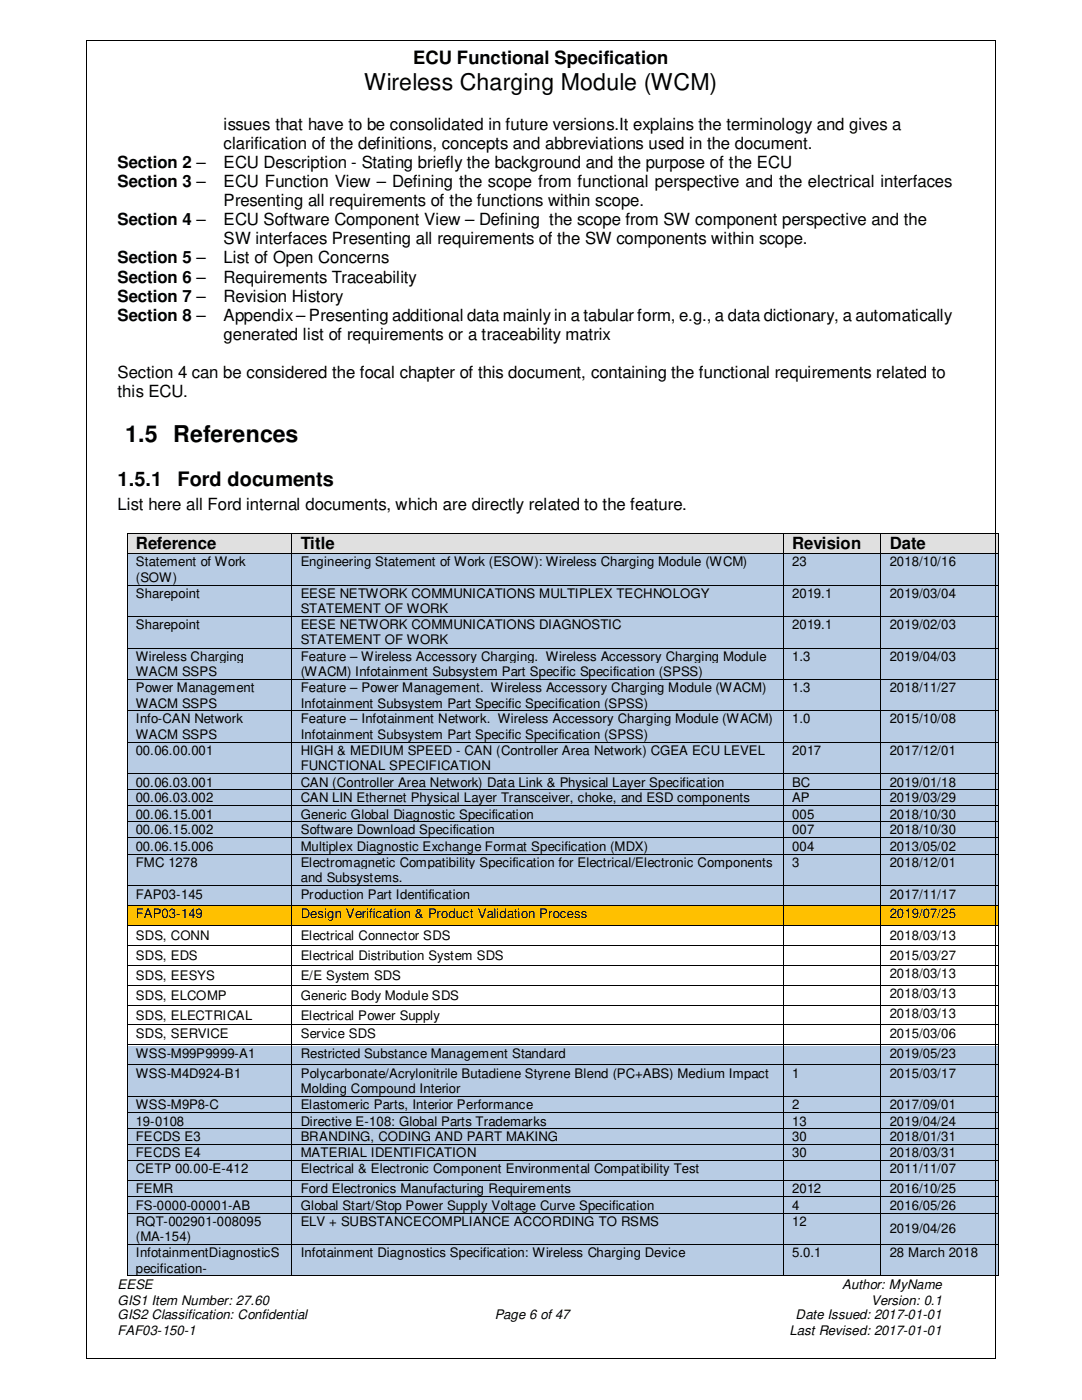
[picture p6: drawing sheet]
<svg xmlns="http://www.w3.org/2000/svg" width="216mm" height="279mm" viewBox="0 0 216 279" stroke-linecap="round" stroke-linejoin="round" font-family="sans-serif">
<defs><g id="words">
<g font-size="4.6">
<text x="72.6" y="17.9">Wireless Charging Module (WCM)</text>
<text x="25" y="88.3">1.5 References</text>
</g>
<g font-size="4">
<text x="23.5" y="96.9">1.5.1</text>
<text x="35.4" y="96.9">Ford documents</text>
</g>
<text font-size="3.7" x="82.5" y="12.8">ECU Functional Specification</text>
<g font-size="3.3">
<text x="44.6" y="25.9">issues that have to be consolidated in future versions.It explains the terminology and gives a</text>
<text x="44.6" y="29.7">clarification of the definitions, concepts and abbreviations used in the document.</text>
<text x="23.5" y="33.5">Section 2 –</text>
<text x="44.6" y="33.5">ECU Description - Stating briefly the background and the purpose of the ECU</text>
<text x="23.5" y="37.3">Section 3 –</text>
<text x="44.6" y="37.3">ECU Function View – Defining the scope from functional perspective and the electrical interfaces</text>
<text x="44.6" y="41.1">Presenting all requirements of the functions within scope.</text>
<text x="23.5" y="44.9">Section 4 –</text>
<text x="44.6" y="44.9">ECU Software Component View – Defining the scope from SW component perspective and the</text>
<text x="23.5" y="52.5">Section 5 –</text>
<text x="44.6" y="48.7">SW interfaces Presenting all requirements of the SW components within scope.</text>
<text x="44.6" y="52.5">List of Open Concerns</text>
<text x="23.5" y="56.4">Section 6 –</text>
<text x="44.6" y="56.4">Requirements Traceability</text>
<text x="23.5" y="60.2">Section 7 –</text>
<text x="23.5" y="64">Section 8 –</text>
<text x="44.6" y="60.2">Revision History</text>
<text x="44.6" y="64">Appendix – Presenting additional data mainly in a tabular form, e.g., a data dictionary, a automatically</text>
<text x="44.6" y="67.8">generated list of requirements or a traceability matrix</text>
<text x="23.5" y="75.4">Section 4 can be considered the focal chapter of this document, containing the functional requirements related to</text>
<text x="23.5" y="79.2">this ECU.</text>
<text x="23.5" y="101.9">List here all Ford internal documents, which are directly related to the feature.</text>
<text x="27.1" y="109.6">Reference</text>
<text x="60" y="109.6">Title</text>
<text x="158.1" y="109.6">Revision</text>
<text x="177.5" y="109.6">Date</text>
</g>
<g font-size="2.6">
<text x="27.1" y="113">Statement of Work</text>
<text x="60" y="113">Engineering Statement of Work (ESOW): Wireless Charging Module (WCM)</text>
<text x="158.1" y="113">23</text>
<text x="177.5" y="113">2018/10/16</text>
<text x="27.1" y="116.1">(SOW)</text>
<text x="27.1" y="119.3">Sharepoint</text>
<text x="60" y="119.3">EESE NETWORK COMMUNICATIONS MULTIPLEX TECHNOLOGY</text>
<text x="158.1" y="119.3">2019.1</text>
<text x="177.5" y="119.3">2019/03/04</text>
<text x="27.1" y="125.6">Sharepoint</text>
<text x="60" y="122.4">STATEMENT OF WORK</text>
<text x="60" y="125.6">EESE NETWORK COMMUNICATIONS DIAGNOSTIC</text>
<text x="158.1" y="125.6">2019.1</text>
<text x="177.5" y="125.6">2019/02/03</text>
<text x="27.1" y="131.9">Wireless Charging</text>
<text x="60" y="128.6">STATEMENT OF WORK</text>
<text x="60" y="131.9">Feature – Wireless Accessory Charging. Wireless Accessory Charging Module</text>
<text x="158.1" y="131.9">1.3</text>
<text x="177.5" y="131.9">2019/04/03</text>
<text x="27.1" y="134.9">WACM SSPS</text>
<text x="60" y="134.9">(WACM) Infotainment Subsystem Part Specific Specification (SPSS)</text>
<text x="27.1" y="138.1">Power Management</text>
<text x="27.1" y="141.2">WACM SSPS</text>
<text x="60" y="138.1">Feature – Power Management. Wireless Accessory Charging Module (WACM)</text>
<text x="60" y="141.2">Infotainment Subsystem Part Specific Specification (SPSS)</text>
<text x="158.1" y="138.1">1.3</text>
<text x="177.5" y="138.1">2018/11/27</text>
<text x="27.1" y="144.4">Info-CAN Network</text>
<text x="27.1" y="147.5">WACM SSPS</text>
<text x="60" y="144.4">Feature – Infotainment Network. Wireless Accessory Charging Module (WACM)</text>
<text x="60" y="147.5">Infotainment Subsystem Part Specific Specification (SPSS)</text>
<text x="158.1" y="144.4">1.0</text>
<text x="177.5" y="144.4">2015/10/08</text>
<text x="27.1" y="150.6">00.06.00.001</text>
<text x="60" y="150.6">HIGH &amp; MEDIUM SPEED - CAN (Controller Area Network) CGEA ECU LEVEL</text>
<text x="60" y="153.7">FUNCTIONAL SPECIFICATION</text>
<text x="158.1" y="150.6">2017</text>
<text x="177.5" y="150.6">2017/12/01</text>
<text x="27.1" y="157">00.06.03.001</text>
<text x="27.1" y="160.1">00.06.03.002</text>
<text x="60" y="157">CAN (Controller Area Network) Data Link &amp; Physical Layer Specification</text>
<text x="60" y="160.1">CAN LIN Ethernet Physical Layer Transceiver, choke, and ESD components</text>
<text x="158.1" y="157">BC</text>
<text x="158.1" y="160.1">AP</text>
<text x="177.5" y="157">2019/01/18</text>
<text x="177.5" y="160.1">2019/03/29</text>
<text x="27.1" y="163.4">00.06.15.001</text>
<text x="27.1" y="166.5">00.06.15.002</text>
<text x="60" y="163.4">Generic Global Diagnostic Specification</text>
<text x="60" y="166.5">Software Download Specification</text>
<text x="158.1" y="163.4">005</text>
<text x="158.1" y="166.5">007</text>
<text x="177.5" y="163.4">2018/10/30</text>
<text x="177.5" y="166.5">2018/10/30</text>
<text x="27.1" y="169.8">00.06.15.006</text>
<text x="27.1" y="173.1">FMC 1278</text>
<text x="60" y="169.8">Multiplex Diagnostic Exchange Format Specification (MDX)</text>
<text x="60" y="173.1">Electromagnetic Compatibility Specification for Electrical/Electronic Components</text>
<text x="158.1" y="169.8">004</text>
<text x="158.1" y="173.1">3</text>
<text x="177.5" y="169.8">2013/05/02</text>
<text x="177.5" y="173.1">2018/12/01</text>
<text x="27.1" y="179.3">FAP03-145</text>
<text x="60" y="176">and Subsystems.</text>
<text x="60" y="179.3">Production Part Identification</text>
<text x="177.5" y="179.3">2017/11/17</text>
<text x="27.1" y="183.3">FAP03-149</text>
<text x="60" y="183.3">Design Verification &amp; Product Validation Process</text>
<text x="177.5" y="183.3">2019/07/25</text>
<text x="27.1" y="187.6">SDS, CONN</text>
<text x="27.1" y="191.6">SDS, EDS</text>
<text x="60" y="187.6">Electrical Connector SDS</text>
<text x="60" y="191.6">Electrical Distribution System SDS</text>
<text x="177.5" y="187.6">2018/03/13</text>
<text x="177.5" y="191.6">2015/03/27</text>
<text x="27.1" y="195.6">SDS, EESYS</text>
<text x="60" y="195.6">E/E System SDS</text>
<text x="177.5" y="195.2">2018/03/13</text>
<text x="27.1" y="199.6">SDS, ELCOMP</text>
<text x="27.1" y="203.5">SDS, ELECTRICAL</text>
<text x="60" y="199.6">Generic Body Module SDS</text>
<text x="60" y="203.5">Electrical Power Supply</text>
<text x="177.5" y="199.2">2018/03/13</text>
<text x="177.5" y="203.2">2018/03/13</text>
<text x="27.1" y="207.2">SDS, SERVICE</text>
<text x="60" y="207.2">Service SDS</text>
<text x="177.5" y="207.2">2015/03/06</text>
<text x="27.1" y="211.2">WSS-M99P9999-A1</text>
<text x="27.1" y="215.1">WSS-M4D924-B1</text>
<text x="60" y="211.2">Restricted Substance Management Standard</text>
<text x="60" y="215.1">Polycarbonate/Acrylonitrile Butadiene Styrene Blend (PC+ABS) Medium Impact</text>
<text x="158.1" y="215.1">1</text>
<text x="177.5" y="211.2">2019/05/23</text>
<text x="177.5" y="215.1">2015/03/17</text>
<text x="27.1" y="221.3">WSS-M9P8-C</text>
<text x="60" y="218.2">Molding Compound Interior</text>
<text x="60" y="221.3">Elastomeric Parts, Interior Performance</text>
<text x="158.1" y="221.3">2</text>
<text x="177.5" y="221.3">2017/09/01</text>
<text x="27.1" y="224.6">19-0108</text>
<text x="27.1" y="227.8">FECDS E3</text>
<text x="60" y="224.6">Directive E-108: Global Parts Trademarks</text>
<text x="60" y="227.8">BRANDING, CODING AND PART MAKING</text>
<text x="158.1" y="224.6">13</text>
<text x="158.1" y="227.8">30</text>
<text x="177.5" y="224.6">2019/04/24</text>
<text x="177.5" y="227.8">2018/01/31</text>
<text x="27.1" y="231">FECDS E4</text>
<text x="60" y="231">MATERIAL IDENTIFICATION</text>
<text x="158.1" y="231">30</text>
<text x="177.5" y="231">2018/03/31</text>
<text x="27.1" y="234.2">CETP 00.00-E-412</text>
<text x="27.1" y="238.2">FEMR</text>
<text x="60" y="234.2">Electrical &amp; Electronic Component Environmental Compatibility Test</text>
<text x="60" y="238.2">Ford Electronics Manufacturing Requirements</text>
<text x="158.1" y="238.2">2012</text>
<text x="177.5" y="234.2">2011/11/07</text>
<text x="177.5" y="238.2">2016/10/25</text>
<text x="27.1" y="241.4">FS-0000-00001-AB</text>
<text x="27.1" y="244.7">RQT-002901-008095</text>
<text x="60" y="241.4">Global Start/Stop Power Supply Voltage Curve Specification</text>
<text x="60" y="244.7">ELV + SUBSTANCECOMPLIANCE ACCORDING TO RSMS</text>
<text x="158.1" y="241.4">4</text>
<text x="158.1" y="244.7">12</text>
<text x="177.5" y="241.4">2016/05/26</text>
<text x="27.1" y="247.6">(MA-154)</text>
<text x="27.1" y="250.9">InfotainmentDiagnosticS</text>
<text x="60" y="250.9">Infotainment Diagnostics Specification: Wireless Charging Device</text>
<text x="158.1" y="250.9">5.0.1</text>
<text x="177.5" y="246.1">2019/04/26</text>
<text x="177.5" y="250.9">28 March 2018</text>
<text x="23.5" y="257.2">EESE</text>
<text x="27.1" y="254">pecification-</text>
<text x="168.1" y="257.2">Author: MyName</text>
<text x="23.5" y="260.3">GIS1 Item Number: 27.60</text>
<text x="23.5" y="263.3">GIS2 Classification: Confidential</text>
<text x="98.7" y="263.3">Page 6 of 47</text>
<text x="158.8" y="263.3">Date Issued: 2017-01-01</text>
<text x="173.8" y="260.3">Version: 0.1</text>
<text x="23.5" y="266.4">FAF03-150-1</text>
<text x="157.6" y="266.4">Last Revised: 2017-01-01</text>
</g>
</g></defs>
<g fill="#e0e0e0">
<path d="M25.4 106.6h32.8v3.8h-32.8z"/>
<path d="M27.1 106.6h29.3v3.8h-29.3z"/>
<path d="M58.3 106.6h97.8v3.8h-97.8z"/>
<path d="M60 106.6h94.4v3.8h-94.4z"/>
<path d="M156.3 106.6h19.3v3.8h-19.3z"/>
<path d="M158.1 106.6h15.9v3.8h-15.9z"/>
<path d="M175.8 106.6h23.4v3.8h-23.4z"/>
<path d="M177.5 106.6h19.9v3.8h-19.9z"/>
</g>
<path d="M25.3 106.4h.2v.2h-.2zM58.2 106.4h.1v.2h-.1zM156.2 106.4h.2v.2h-.2zM175.7 106.4h.2v.2h-.2zM199.2 106.4h.2v.2h-.2z" fill="#000"/>
<path d="M25.4 106.6v3.8M25.5 106.5h32.7M58.3 106.6v3.8M58.3 106.5h97.9M156.3 106.6v3.8M156.4 106.5h19.3M175.8 106.6v3.8M175.9 106.5h23.3M199.3 106.6v3.8" fill="none" stroke="#000" stroke-width=".2"/>
<g fill="#b8cce4">
<path d="M25.4 110.6h32.8v6.1h-32.8z"/>
<path d="M27.1 110.6h29.3v3h-29.3z"/>
<path d="M27.1 113.6h29.3v3.1h-29.3z"/>
<path d="M58.3 110.6h97.8v6.1h-97.8z"/>
<path d="M60 110.6h94.4v3h-94.4z"/>
<path d="M156.3 110.6h19.3v6.1h-19.3z"/>
<path d="M158.1 110.6h15.9v3h-15.9z"/>
<path d="M175.8 110.6h23.4v6.1h-23.4z"/>
<path d="M177.5 110.6h19.9v3h-19.9z"/>
</g>
<path d="M25.3 110.4h.2v.2h-.2zM58.2 110.4h.1v.2h-.1zM156.2 110.4h.2v.2h-.2zM175.7 110.4h.2v.2h-.2zM199.2 110.4h.2v.2h-.2z" fill="#000"/>
<path d="M25.4 110.6v6.1M25.5 110.5h32.7M58.3 110.6v6.1M58.3 110.5h97.9M156.3 110.6v6.1M156.4 110.5h19.3M175.8 110.6v6.1M175.9 110.5h23.3M199.3 110.6v6.1" fill="none" stroke="#000" stroke-width=".2"/>
<g fill="#b8cce4">
<path d="M25.4 116.8h32.8v6.1h-32.8z"/>
<path d="M27.1 116.8h29.3v3.2h-29.3z"/>
<path d="M58.3 116.8h97.8v6.1h-97.8z"/>
<path d="M60 116.8h94.4v3.2h-94.4z"/>
<path d="M60 120h94.4v2.9h-94.4z"/>
<path d="M156.3 116.8h19.3v6.1h-19.3z"/>
<path d="M158.1 116.8h15.9v3.2h-15.9z"/>
<path d="M175.8 116.8h23.4v6.1h-23.4z"/>
<path d="M177.5 116.8h19.9v3.2h-19.9z"/>
</g>
<path d="M25.3 116.7h.2v.1h-.2zM58.2 116.7h.1v.1h-.1zM156.2 116.7h.2v.1h-.2zM175.7 116.7h.2v.1h-.2zM199.2 116.7h.2v.1h-.2z" fill="#000"/>
<path d="M25.4 116.8v6.1M25.5 116.8h32.7M58.3 116.8v6.1M58.3 116.8h97.9M156.3 116.8v6.1M156.4 116.8h19.3M175.8 116.8v6.1M175.9 116.8h23.3M199.3 116.8v6.1" fill="none" stroke="#000" stroke-width=".2"/>
<g fill="#b8cce4">
<path d="M25.4 123.1h32.8v6.2h-32.8z"/>
<path d="M27.1 123.1h29.3v3.1h-29.3z"/>
<path d="M58.3 123.1h97.8v6.2h-97.8z"/>
<path d="M60 123.1h94.4v3.1h-94.4z"/>
<path d="M60 126.2h94.4v3.1h-94.4z"/>
<path d="M156.3 123.1h19.3v6.2h-19.3z"/>
<path d="M158.1 123.1h15.9v3.1h-15.9z"/>
<path d="M175.8 123.1h23.4v6.2h-23.4z"/>
<path d="M177.5 123.1h19.9v3.1h-19.9z"/>
</g>
<path d="M25.3 122.9h.2v.2h-.2zM58.2 122.9h.1v.2h-.1zM156.2 122.9h.2v.2h-.2zM175.7 122.9h.2v.2h-.2zM199.2 122.9h.2v.2h-.2z" fill="#000"/>
<path d="M25.4 123.1v6.2M25.5 123h32.7M58.3 123.1v6.2M58.3 123h97.9M156.3 123.1v6.2M156.4 123h19.3M175.8 123.1v6.2M175.9 123h23.3M199.3 123.1v6.2" fill="none" stroke="#000" stroke-width=".2"/>
<g fill="#b8cce4">
<path d="M25.4 129.4h32.8v6.1h-32.8z"/>
<path d="M27.1 129.4h29.3v3h-29.3z"/>
<path d="M27.1 132.4h29.3v3.1h-29.3z"/>
<path d="M58.3 129.4h97.8v6.1h-97.8z"/>
<path d="M60 129.4h94.4v3h-94.4z"/>
<path d="M60 132.4h94.4v3.1h-94.4z"/>
<path d="M156.3 129.4h19.3v6.1h-19.3z"/>
<path d="M158.1 129.4h15.9v3h-15.9z"/>
<path d="M175.8 129.4h23.4v6.1h-23.4z"/>
<path d="M177.5 129.4h19.9v3h-19.9z"/>
</g>
<path d="M25.3 129.3l.2 .1zM58.2 129.3l.1 .1zM156.2 129.3l.2 .1zM175.7 129.3l.2 .1zM199.2 129.3l.2 .1z" fill="#000"/>
<path d="M25.4 129.4v6.1M25.5 129.3h32.7M58.3 129.4v6.1M58.3 129.3h97.9M156.3 129.4v6.1M156.4 129.3h19.3M175.8 129.4v6.1M175.9 129.3h23.3M199.3 129.4v6.1" fill="none" stroke="#000" stroke-width=".2"/>
<g fill="#b8cce4">
<path d="M25.4 135.6h32.8v6.1h-32.8z"/>
<path d="M27.1 135.6h29.3v3.1h-29.3z"/>
<path d="M27.1 138.7h29.3v3h-29.3z"/>
<path d="M58.3 135.6h97.8v6.1h-97.8z"/>
<path d="M60 135.6h94.4v3.1h-94.4z"/>
<path d="M60 138.7h94.4v3h-94.4z"/>
<path d="M156.3 135.6h19.3v6.1h-19.3z"/>
<path d="M158.1 135.6h15.9v3.1h-15.9z"/>
<path d="M175.8 135.6h23.4v6.1h-23.4z"/>
<path d="M177.5 135.6h19.9v3.1h-19.9z"/>
</g>
<path d="M25.3 135.5h.2v.1h-.2zM58.2 135.5h.1v.1h-.1zM156.2 135.5h.2v.1h-.2zM175.7 135.5h.2v.1h-.2zM199.2 135.5h.2v.1h-.2z" fill="#000"/>
<path d="M25.4 135.6v6.1M25.5 135.6h32.7M58.3 135.6v6.1M58.3 135.6h97.9M156.3 135.6v6.1M156.4 135.6h19.3M175.8 135.6v6.1M175.9 135.6h23.3M199.3 135.6v6.1" fill="none" stroke="#000" stroke-width=".2"/>
<g fill="#b8cce4">
<path d="M25.4 141.9h32.8v6.1h-32.8z"/>
<path d="M27.1 141.9h29.3v3.1h-29.3z"/>
<path d="M27.1 145h29.3v3h-29.3z"/>
<path d="M58.3 141.9h97.8v6.1h-97.8z"/>
<path d="M60 141.9h94.4v3.1h-94.4z"/>
<path d="M60 145h94.4v3h-94.4z"/>
<path d="M156.3 141.9h19.3v6.1h-19.3z"/>
<path d="M158.1 141.9h15.9v3.1h-15.9z"/>
<path d="M175.8 141.9h23.4v6.1h-23.4z"/>
<path d="M177.5 141.9h19.9v3.1h-19.9z"/>
</g>
<path d="M25.3 141.7h.2v.2h-.2zM58.2 141.7h.1v.2h-.1zM156.2 141.7h.2v.2h-.2zM175.7 141.7h.2v.2h-.2zM199.2 141.7h.2v.2h-.2z" fill="#000"/>
<path d="M25.4 141.9v6.1M25.5 141.8h32.7M58.3 141.9v6.1M58.3 141.8h97.9M156.3 141.9v6.1M156.4 141.8h19.3M175.8 141.9v6.1M175.9 141.8h23.3M199.3 141.9v6.1" fill="none" stroke="#000" stroke-width=".2"/>
<g fill="#b8cce4">
<path d="M25.4 148.2h32.8v6.1h-32.8z"/>
<path d="M27.1 148.2h29.3v3h-29.3z"/>
<path d="M58.3 148.2h97.8v6.1h-97.8z"/>
<path d="M60 148.2h94.4v3h-94.4z"/>
<path d="M60 151.2h94.4v3.1h-94.4z"/>
<path d="M156.3 148.2h19.3v6.1h-19.3z"/>
<path d="M158.1 148.2h15.9v3h-15.9z"/>
<path d="M175.8 148.2h23.4v6.1h-23.4z"/>
<path d="M177.5 148.2h19.9v3h-19.9z"/>
</g>
<path d="M25.3 148h.2v.2h-.2zM58.2 148h.1v.2h-.1zM156.2 148h.2v.2h-.2zM175.7 148h.2v.2h-.2zM199.2 148h.2v.2h-.2z" fill="#000"/>
<path d="M25.4 148.2v6.1M25.5 148.1h32.7M58.3 148.2v6.1M58.3 148.1h97.9M156.3 148.2v6.1M156.4 148.1h19.3M175.8 148.2v6.1M175.9 148.1h23.3M199.3 148.2v6.1" fill="none" stroke="#000" stroke-width=".2"/>
<g fill="#b8cce4">
<path d="M25.4 154.5h32.8v3h-32.8z"/>
<path d="M27.1 154.5h29.3v3h-29.3z"/>
<path d="M58.3 154.5h97.8v3h-97.8z"/>
<path d="M60 154.5h94.4v3h-94.4z"/>
<path d="M156.3 154.5h19.3v3h-19.3z"/>
<path d="M158.1 154.5h15.9v3h-15.9z"/>
<path d="M175.8 154.5h23.4v3h-23.4z"/>
<path d="M177.5 154.5h19.9v3h-19.9z"/>
</g>
<path d="M25.3 154.3h.2v.2h-.2zM58.2 154.3h.1v.2h-.1zM156.2 154.3h.2v.2h-.2zM175.7 154.3h.2v.2h-.2zM199.2 154.3h.2v.2h-.2z" fill="#000"/>
<path d="M25.4 154.5v3M25.5 154.4h32.7M58.3 154.5v3M58.3 154.4h97.9M156.3 154.5v3M156.4 154.4h19.3M175.8 154.5v3M175.9 154.4h23.3M199.3 154.5v3" fill="none" stroke="#000" stroke-width=".2"/>
<g fill="#b8cce4">
<path d="M25.4 157.6h32.8v3.1h-32.8z"/>
<path d="M27.1 157.6h29.3v3.1h-29.3z"/>
<path d="M58.3 157.6h97.8v3.1h-97.8z"/>
<path d="M60 157.6h94.4v3.1h-94.4z"/>
<path d="M156.3 157.6h19.3v3.1h-19.3z"/>
<path d="M158.1 157.6h15.9v3.1h-15.9z"/>
<path d="M175.8 157.6h23.4v3.1h-23.4z"/>
<path d="M177.5 157.6h19.9v3.1h-19.9z"/>
</g>
<path d="M25.3 157.5h.2v.1h-.2zM58.2 157.5h.1v.1h-.1zM156.2 157.5h.2v.1h-.2zM175.7 157.5h.2v.1h-.2zM199.2 157.5h.2v.1h-.2z" fill="#000"/>
<path d="M25.4 157.6v3.1M25.5 157.6h32.7M58.3 157.6v3.1M58.3 157.6h97.9M156.3 157.6v3.1M156.4 157.6h19.3M175.8 157.6v3.1M175.9 157.6h23.3M199.3 157.6v3.1" fill="none" stroke="#000" stroke-width=".2"/>
<g fill="#b8cce4">
<path d="M25.4 161h32.8v2.9h-32.8z"/>
<path d="M27.1 161h29.3v2.9h-29.3z"/>
<path d="M58.3 161h97.8v2.9h-97.8z"/>
<path d="M60 161h94.4v2.9h-94.4z"/>
<path d="M156.3 161h19.3v2.9h-19.3z"/>
<path d="M158.1 161h15.9v2.9h-15.9z"/>
<path d="M175.8 161h23.4v2.9h-23.4z"/>
<path d="M177.5 161h19.9v2.9h-19.9z"/>
</g>
<path d="M25.3 160.7h.2v.2h-.2zM58.2 160.7h.1v.2h-.1zM156.2 160.7h.2v.2h-.2zM175.7 160.7h.2v.2h-.2zM199.2 160.7h.2v.2h-.2z" fill="#000"/>
<path d="M25.4 160.9v3M25.5 160.8h32.7M58.3 160.9v3M58.3 160.8h97.9M156.3 160.9v3M156.4 160.8h19.3M175.8 160.9v3M175.9 160.8h23.3M199.3 160.9v3" fill="none" stroke="#000" stroke-width=".2"/>
<g fill="#b8cce4">
<path d="M25.4 164.1h32.8v3h-32.8z"/>
<path d="M27.1 164.1h29.3v3h-29.3z"/>
<path d="M58.3 164.1h97.8v3h-97.8z"/>
<path d="M60 164.1h94.4v3h-94.4z"/>
<path d="M156.3 164.1h19.3v3h-19.3z"/>
<path d="M158.1 164.1h15.9v3h-15.9z"/>
<path d="M175.8 164.1h23.4v3h-23.4z"/>
<path d="M177.5 164.1h19.9v3h-19.9z"/>
</g>
<path d="M25.3 163.9h.2v.2h-.2zM58.2 163.9h.1v.2h-.1zM156.2 163.9h.2v.2h-.2zM175.7 163.9h.2v.2h-.2zM199.2 163.9h.2v.2h-.2z" fill="#000"/>
<path d="M25.4 164.1v3M25.5 164h32.7M58.3 164.1v3M58.3 164h97.9M156.3 164.1v3M156.4 164h19.3M175.8 164.1v3M175.9 164h23.3M199.3 164.1v3" fill="none" stroke="#000" stroke-width=".2"/>
<g fill="#b8cce4">
<path d="M25.4 167.3h32.8v3.1h-32.8z"/>
<path d="M27.1 167.3h29.3v3.1h-29.3z"/>
<path d="M58.3 167.3h97.8v3.1h-97.8z"/>
<path d="M60 167.3h94.4v3.1h-94.4z"/>
<path d="M156.3 167.3h19.3v3.1h-19.3z"/>
<path d="M158.1 167.3h15.9v3.1h-15.9z"/>
<path d="M175.8 167.3h23.4v3.1h-23.4z"/>
<path d="M177.5 167.3h19.9v3.1h-19.9z"/>
</g>
<path d="M25.3 167.1h.2v.2h-.2zM58.2 167.1h.1v.2h-.1zM156.2 167.1h.2v.2h-.2zM175.7 167.1h.2v.2h-.2zM199.2 167.1h.2v.2h-.2z" fill="#000"/>
<path d="M25.4 167.3v3.1M25.5 167.2h32.7M58.3 167.3v3.1M58.3 167.2h97.9M156.3 167.3v3.1M156.4 167.2h19.3M175.8 167.3v3.1M175.9 167.2h23.3M199.3 167.3v3.1" fill="none" stroke="#000" stroke-width=".2"/>
<g fill="#b8cce4">
<path d="M25.4 170.5h32.8v6.1h-32.8z"/>
<path d="M27.1 170.5h29.3v3.1h-29.3z"/>
<path d="M58.3 170.5h97.8v6.1h-97.8z"/>
<path d="M60 170.5h94.4v3.1h-94.4z"/>
<path d="M60 173.6h94.4v3h-94.4z"/>
<path d="M156.3 170.5h19.3v6.1h-19.3z"/>
<path d="M158.1 170.5h15.9v3.1h-15.9z"/>
<path d="M175.8 170.5h23.4v6.1h-23.4z"/>
<path d="M177.5 170.5h19.9v3.1h-19.9z"/>
</g>
<path d="M25.3 170.4l.2 .1zM58.2 170.4l.1 .1zM156.2 170.4l.2 .1zM175.7 170.4l.2 .1zM199.2 170.4l.2 .1z" fill="#000"/>
<path d="M25.4 170.5v6.1M25.5 170.5h32.7M58.3 170.5v6.1M58.3 170.5h97.9M156.3 170.5v6.1M156.4 170.5h19.3M175.8 170.5v6.1M175.9 170.5h23.3M199.3 170.5v6.1" fill="none" stroke="#000" stroke-width=".2"/>
<g fill="#b8cce4">
<path d="M25.4 176.9h32.8v3.7h-32.8z"/>
<path d="M27.1 176.9h29.3v2.9h-29.3z"/>
<path d="M58.3 176.9h97.8v3.7h-97.8z"/>
<path d="M60 176.9h94.4v2.9h-94.4z"/>
<path d="M156.3 176.9h19.3v3.7h-19.3z"/>
<path d="M158.1 176.9h15.9v3.7h-15.9z"/>
<path d="M175.8 176.9h23.4v3.7h-23.4z"/>
<path d="M177.5 176.9h19.9v2.9h-19.9z"/>
</g>
<path d="M25.3 176.6h.2v.2h-.2zM58.2 176.6h.1v.2h-.1zM156.2 176.6h.2v.2h-.2zM175.7 176.6h.2v.2h-.2zM199.2 176.6h.2v.2h-.2z" fill="#000"/>
<path d="M25.4 176.8v3.8M25.5 176.7h32.7M58.3 176.8v3.8M58.3 176.7h97.9M156.3 176.8v3.8M156.4 176.7h19.3M175.8 176.8v3.8M175.9 176.7h23.3M199.3 176.8v3.8" fill="none" stroke="#000" stroke-width=".2"/>
<g fill="#ffc000">
<path d="M25.4 180.8h32.8v3.8h-32.8z"/>
<path d="M27.1 180.8h29.3v3h-29.3z"/>
<path d="M58.3 180.8h97.8v3.8h-97.8z"/>
<path d="M60 180.8h94.4v3h-94.4z"/>
<path d="M156.3 180.8h19.3v3.8h-19.3z"/>
<path d="M158.1 180.8h15.9v3.8h-15.9z"/>
<path d="M175.8 180.8h23.4v3.8h-23.4z"/>
<path d="M177.5 180.8h19.9v3h-19.9z"/>
</g>
<g fill="#000">
<path d="M25.3 180.6h.2v.2h-.2zM25.3 184.6h.2v.1h-.2zM25.3 188.6h.2v.1h-.2zM25.3 192.5h.2v.2h-.2zM25.3 196.5h.2v.2h-.2zM58.2 180.6h.1v.2h-.1zM58.2 184.6h.1v.1h-.1zM58.2 188.6h.1v.1h-.1zM58.2 192.5h.1v.2h-.1zM58.2 196.5h.1v.2h-.1zM156.2 180.6h.2v.2h-.2zM156.2 184.6h.2v.1h-.2z"/>
<path d="M156.2 188.6h.2v.1h-.2zM156.2 192.5h.2v.2h-.2zM156.2 196.5h.2v.2h-.2zM175.7 180.6h.2v.2h-.2zM175.7 184.6h.2v.1h-.2zM175.7 188.6h.2v.1h-.2zM175.7 192.5h.2v.2h-.2zM175.7 196.5h.2v.2h-.2zM199.2 180.6h.2v.2h-.2zM199.2 184.6h.2v.1h-.2zM199.2 188.6h.2v.1h-.2zM199.2 192.5h.2v.2h-.2z"/>
<path d="M199.2 196.5h.2v.2h-.2zM25.3 200.5h.2v.2h-.2zM25.3 204.5h.2v.1h-.2zM58.2 200.5h.1v.2h-.1zM58.2 204.5h.1v.1h-.1zM156.2 200.5h.2v.2h-.2zM156.2 204.5h.2v.1h-.2zM175.7 200.5h.2v.2h-.2zM175.7 204.5h.2v.1h-.2zM199.2 200.5h.2v.2h-.2zM199.2 204.5h.2v.1h-.2z"/>
</g>
<g fill="none" stroke="#000" stroke-width=".2">
<path d="M25.4 180.8v3.8M25.4 184.7v3.9M25.4 188.7v3.8M25.4 192.7v3.8M25.4 196.7v3.8M25.5 180.7h32.7M25.5 184.7h32.7M25.5 188.6h32.7M25.5 192.6h32.7M25.5 196.6h32.7M58.3 180.8v3.8M58.3 184.7v3.9"/>
<path d="M58.3 188.7v3.8M58.3 192.7v3.8M58.3 196.7v3.8M58.3 180.7h97.9M58.3 184.7h97.9M58.3 188.6h97.9M58.3 192.6h97.9M58.3 196.6h97.9M156.3 180.8v3.8M156.3 184.7v3.9M156.3 188.7v3.8M156.3 192.7v3.8"/>
<path d="M156.3 196.7v3.8M156.4 180.7h19.3M156.4 184.7h19.3M156.4 188.6h19.3M156.4 192.6h19.3M156.4 196.6h19.3M175.8 180.8v3.8M175.8 184.7v3.9M175.8 188.7v3.8M175.8 192.7v3.8M175.8 196.7v3.8M175.9 180.7h23.3"/>
<path d="M175.9 184.7h23.3M175.9 188.6h23.3M175.9 192.6h23.3M175.9 196.6h23.3M199.3 180.8v3.8M199.3 184.7v3.9M199.3 188.7v3.8M199.3 192.7v3.8M199.3 196.7v3.8M25.4 200.7v3.8M25.4 204.6v3.8M25.5 200.6h32.7"/>
<path d="M25.5 204.6h32.7M58.3 200.7v3.8M58.3 204.6v3.8M58.3 200.6h97.9M58.3 204.6h97.9M156.3 200.7v3.8M156.3 204.6v3.8M156.4 200.6h19.3M156.4 204.6h19.3M175.8 200.7v3.8M175.8 204.6v3.8M175.9 200.6h23.3"/>
<path d="M175.9 204.6h23.3M199.3 200.7v3.8M199.3 204.6v3.8"/>
</g>
<g fill="#b8cce4">
<path d="M25.4 208.7h32.8v3.7h-32.8z"/>
<path d="M27.1 208.7h29.3v3h-29.3z"/>
<path d="M58.3 208.7h97.8v3.7h-97.8z"/>
<path d="M60 208.7h94.4v3h-94.4z"/>
<path d="M156.3 208.7h19.3v3.7h-19.3z"/>
<path d="M158.1 208.7h15.9v3.7h-15.9z"/>
<path d="M175.8 208.7h23.4v3.7h-23.4z"/>
<path d="M177.5 208.7h19.9v3h-19.9z"/>
</g>
<path d="M25.3 208.4h.2v.2h-.2zM58.2 208.4h.1v.2h-.1zM156.2 208.4h.2v.2h-.2zM175.7 208.4h.2v.2h-.2zM199.2 208.4h.2v.2h-.2z" fill="#000"/>
<path d="M25.4 208.6v3.8M25.5 208.5h32.7M58.3 208.6v3.8M58.3 208.5h97.9M156.3 208.6v3.8M156.4 208.5h19.3M175.8 208.6v3.8M175.9 208.5h23.3M199.3 208.6v3.8" fill="none" stroke="#000" stroke-width=".2"/>
<g fill="#b8cce4">
<path d="M25.4 212.7h32.8v6h-32.8z"/>
<path d="M27.1 212.7h29.3v2.9h-29.3z"/>
<path d="M58.3 212.7h97.8v6h-97.8z"/>
<path d="M60 212.7h94.4v2.9h-94.4z"/>
<path d="M60 215.6h94.4v3.1h-94.4z"/>
<path d="M156.3 212.7h19.3v6h-19.3z"/>
<path d="M158.1 212.7h15.9v2.9h-15.9z"/>
<path d="M175.8 212.7h23.4v6h-23.4z"/>
<path d="M177.5 212.7h19.9v2.9h-19.9z"/>
</g>
<path d="M25.3 212.4h.2v.2h-.2zM58.2 212.4h.1v.2h-.1zM156.2 212.4h.2v.2h-.2zM175.7 212.4h.2v.2h-.2zM199.2 212.4h.2v.2h-.2z" fill="#000"/>
<path d="M25.4 212.6v6.1M25.5 212.5h32.7M58.3 212.6v6.1M58.3 212.5h97.9M156.3 212.6v6.1M156.4 212.5h19.3M175.8 212.6v6.1M175.9 212.5h23.3M199.3 212.6v6.1" fill="none" stroke="#000" stroke-width=".2"/>
<g fill="#b8cce4">
<path d="M25.4 218.9h32.8v3.1h-32.8z"/>
<path d="M27.1 218.9h29.3v3.1h-29.3z"/>
<path d="M58.3 218.9h97.8v3.1h-97.8z"/>
<path d="M60 218.9h94.4v3.1h-94.4z"/>
<path d="M156.3 218.9h19.3v3.1h-19.3z"/>
<path d="M158.1 218.9h15.9v3.1h-15.9z"/>
<path d="M175.8 218.9h23.4v3.1h-23.4z"/>
<path d="M177.5 218.9h19.9v3.1h-19.9z"/>
</g>
<path d="M25.3 218.7h.2v.2h-.2zM58.2 218.7h.1v.2h-.1zM156.2 218.7h.2v.2h-.2zM175.7 218.7h.2v.2h-.2zM199.2 218.7h.2v.2h-.2z" fill="#000"/>
<path d="M25.4 218.9v3.1M25.5 218.8h32.7M58.3 218.9v3.1M58.3 218.8h97.9M156.3 218.9v3.1M156.4 218.8h19.3M175.8 218.9v3.1M175.9 218.8h23.3M199.3 218.9v3.1" fill="none" stroke="#000" stroke-width=".2"/>
<g fill="#b8cce4">
<path d="M25.4 222.2h32.8v2.9h-32.8z"/>
<path d="M27.1 222.2h29.3v2.9h-29.3z"/>
<path d="M58.3 222.2h97.8v2.9h-97.8z"/>
<path d="M60 222.2h94.4v2.9h-94.4z"/>
<path d="M156.3 222.2h19.3v2.9h-19.3z"/>
<path d="M158.1 222.2h15.9v2.9h-15.9z"/>
<path d="M175.8 222.2h23.4v2.9h-23.4z"/>
<path d="M177.5 222.2h19.9v2.9h-19.9z"/>
</g>
<path d="M25.3 222h.2v.2h-.2zM58.2 222h.1v.2h-.1zM156.2 222h.2v.2h-.2zM175.7 222h.2v.2h-.2zM199.2 222h.2v.2h-.2z" fill="#000"/>
<path d="M25.4 222.2v2.9M25.5 222.1h32.7M58.3 222.2v2.9M58.3 222.1h97.9M156.3 222.2v2.9M156.4 222.1h19.3M175.8 222.2v2.9M175.9 222.1h23.3M199.3 222.2v2.9" fill="none" stroke="#000" stroke-width=".2"/>
<g fill="#b8cce4">
<path d="M25.4 225.3h32.8v3h-32.8z"/>
<path d="M27.1 225.3h29.3v3h-29.3z"/>
<path d="M58.3 225.3h97.8v3h-97.8z"/>
<path d="M60 225.3h94.4v3h-94.4z"/>
<path d="M156.3 225.3h19.3v3h-19.3z"/>
<path d="M158.1 225.3h15.9v3h-15.9z"/>
<path d="M175.8 225.3h23.4v3h-23.4z"/>
<path d="M177.5 225.3h19.9v3h-19.9z"/>
</g>
<path d="M25.3 225.1h.2v.2h-.2zM58.2 225.1h.1v.2h-.1zM156.2 225.1h.2v.2h-.2zM175.7 225.1h.2v.2h-.2zM199.2 225.1h.2v.2h-.2z" fill="#000"/>
<path d="M25.4 225.3v3M25.5 225.2h32.7M58.3 225.3v3M58.3 225.2h97.9M156.3 225.3v3M156.4 225.2h19.3M175.8 225.3v3M175.9 225.2h23.3M199.3 225.3v3" fill="none" stroke="#000" stroke-width=".2"/>
<g fill="#b8cce4">
<path d="M25.4 228.5h32.8v3.1h-32.8z"/>
<path d="M27.1 228.5h29.3v3.1h-29.3z"/>
<path d="M58.3 228.5h97.8v3.1h-97.8z"/>
<path d="M60 228.5h94.4v3.1h-94.4z"/>
<path d="M156.3 228.5h19.3v3.1h-19.3z"/>
<path d="M158.1 228.5h15.9v3.1h-15.9z"/>
<path d="M175.8 228.5h23.4v3.1h-23.4z"/>
<path d="M177.5 228.5h19.9v3.1h-19.9z"/>
</g>
<path d="M25.3 228.3h.2v.2h-.2zM58.2 228.3h.1v.2h-.1zM156.2 228.3h.2v.2h-.2zM175.7 228.3h.2v.2h-.2zM199.2 228.3h.2v.2h-.2z" fill="#000"/>
<path d="M25.4 228.5v3.1M25.5 228.4h32.7M58.3 228.5v3.1M58.3 228.4h97.9M156.3 228.5v3.1M156.4 228.4h19.3M175.8 228.5v3.1M175.9 228.4h23.3M199.3 228.5v3.1" fill="none" stroke="#000" stroke-width=".2"/>
<g fill="#b8cce4">
<path d="M25.4 231.7h32.8v3.8h-32.8z"/>
<path d="M27.1 231.7h29.3v3.1h-29.3z"/>
<path d="M58.3 231.7h97.8v3.8h-97.8z"/>
<path d="M60 231.7h94.4v3.1h-94.4z"/>
<path d="M156.3 231.7h19.3v3.8h-19.3z"/>
<path d="M158.1 231.7h15.9v3.8h-15.9z"/>
<path d="M175.8 231.7h23.4v3.8h-23.4z"/>
<path d="M177.5 231.7h19.9v3.1h-19.9z"/>
</g>
<path d="M25.3 231.6h.2v.1h-.2zM58.2 231.6h.1v.1h-.1zM156.2 231.6h.2v.1h-.2zM175.7 231.6h.2v.1h-.2zM199.2 231.6h.2v.1h-.2z" fill="#000"/>
<path d="M25.4 231.7v3.8M25.5 231.6h32.7M58.3 231.7v3.8M58.3 231.6h97.9M156.3 231.7v3.8M156.4 231.6h19.3M175.8 231.7v3.8M175.9 231.6h23.3M199.3 231.7v3.8" fill="none" stroke="#000" stroke-width=".2"/>
<g fill="#b8cce4">
<path d="M25.4 235.7h32.8v3.1h-32.8z"/>
<path d="M27.1 235.7h29.3v3.1h-29.3z"/>
<path d="M58.3 235.7h97.8v3.1h-97.8z"/>
<path d="M60 235.7h94.4v3.1h-94.4z"/>
<path d="M156.3 235.7h19.3v3.1h-19.3z"/>
<path d="M158.1 235.7h15.9v3.1h-15.9z"/>
<path d="M175.8 235.7h23.4v3.1h-23.4z"/>
<path d="M177.5 235.7h19.9v3.1h-19.9z"/>
</g>
<path d="M25.3 235.5h.2v.2h-.2zM58.2 235.5h.1v.2h-.1zM156.2 235.5h.2v.2h-.2zM175.7 235.5h.2v.2h-.2zM199.2 235.5h.2v.2h-.2z" fill="#000"/>
<path d="M25.4 235.7v3.1M25.5 235.6h32.7M58.3 235.7v3.1M58.3 235.6h97.9M156.3 235.7v3.1M156.4 235.6h19.3M175.8 235.7v3.1M175.9 235.6h23.3M199.3 235.7v3.1" fill="none" stroke="#000" stroke-width=".2"/>
<g fill="#b8cce4">
<path d="M25.4 238.9h32.8v3.2h-32.8z"/>
<path d="M27.1 238.9h29.3v3.2h-29.3z"/>
<path d="M58.3 238.9h97.8v3.2h-97.8z"/>
<path d="M60 238.9h94.4v3.2h-94.4z"/>
<path d="M156.3 238.9h19.3v3.2h-19.3z"/>
<path d="M158.1 238.9h15.9v3.2h-15.9z"/>
<path d="M175.8 238.9h23.4v3.2h-23.4z"/>
<path d="M177.5 238.9h19.9v3.2h-19.9z"/>
</g>
<path d="M25.3 238.8h.2v.1h-.2zM58.2 238.8h.1v.1h-.1zM156.2 238.8h.2v.1h-.2zM175.7 238.8h.2v.1h-.2zM199.2 238.8h.2v.1h-.2z" fill="#000"/>
<path d="M25.4 238.9v3.2M25.5 238.8h32.7M58.3 238.9v3.2M58.3 238.8h97.9M156.3 238.9v3.2M156.4 238.8h19.3M175.8 238.9v3.2M175.9 238.8h23.3M199.3 238.9v3.2" fill="none" stroke="#000" stroke-width=".2"/>
<g fill="#b8cce4">
<path d="M25.4 242.1h32.8v6.1h-32.8z"/>
<path d="M27.1 242.1h29.3v3.1h-29.3z"/>
<path d="M27.1 245.2h29.3v3h-29.3z"/>
<path d="M58.3 242.1h97.8v6.1h-97.8z"/>
<path d="M60 242.1h94.4v3.1h-94.4z"/>
<path d="M156.3 242.1h19.3v6.1h-19.3z"/>
<path d="M158.1 242.1h15.9v3.1h-15.9z"/>
<path d="M175.8 242.1h23.4v6.1h-23.4z"/>
<path d="M177.5 243.7h19.9v3h-19.9z"/>
</g>
<path d="M25.3 242.1h.2zM58.2 242.1h.1zM156.2 242.1h.2zM175.7 242.1h.2zM199.2 242.1h.2z" fill="#000"/>
<path d="M25.4 242.1v6.1M25.5 242.1h32.7M58.3 242.1v6.1M58.3 242.1h97.9M156.3 242.1v6.1M156.4 242.1h19.3M175.8 242.1v6.1M175.9 242.1h23.3M199.3 242.1v6.1" fill="none" stroke="#000" stroke-width=".2"/>
<g fill="#b8cce4">
<path d="M25.4 248.4h32.8v6.1h-32.8z"/>
<path d="M27.1 248.4h29.3v3.1h-29.3z"/>
<path d="M27.1 251.5h29.3v3h-29.3z"/>
<path d="M58.3 248.4h97.8v6.1h-97.8z"/>
<path d="M60 248.4h94.4v3.1h-94.4z"/>
<path d="M156.3 248.4h19.3v6.1h-19.3z"/>
<path d="M158.1 248.4h15.9v3.1h-15.9z"/>
<path d="M175.8 248.4h23.4v6.1h-23.4z"/>
<path d="M177.5 248.4h19.9v3.1h-19.9z"/>
</g>
<g fill="#000">
<path d="M17.1 8h.2v.1h-.2zM198.5 8h.1v.1h-.1zM25.3 248.2h.2v.2h-.2zM25.3 254.5h.2v.2h-.2zM58.2 248.2h.1v.2h-.1zM58.2 254.5h.1v.2h-.1zM156.2 248.2h.2v.2h-.2zM156.2 254.5h.2v.2h-.2zM175.7 248.2h.2v.2h-.2zM175.7 254.5h.2v.2h-.2zM199.2 248.2h.2v.2h-.2zM199.2 254.5h.2v.2h-.2z"/>
<path d="M17.1 271.1h.2v.2h-.2zM198.5 271.1h.1v.2h-.1z"/>
</g>
<g fill="none" stroke="#000" stroke-width=".2">
<path d="M17.2 8.1v263M17.3 8h181.2M198.5 8.1v263M25.4 248.4v6.1M25.5 248.3h32.7M25.5 254.6h32.7M58.3 248.4v6.1M58.3 248.3h97.9M58.3 254.6h97.9M156.3 248.4v6.1M156.4 248.3h19.3M156.4 254.6h19.3"/>
<path d="M175.8 248.4v6.1M175.9 248.3h23.3M175.9 254.6h23.3M199.3 248.4v6.1M17.3 271.2h181.2"/>
</g>
<use href="#words"/>
</svg>
